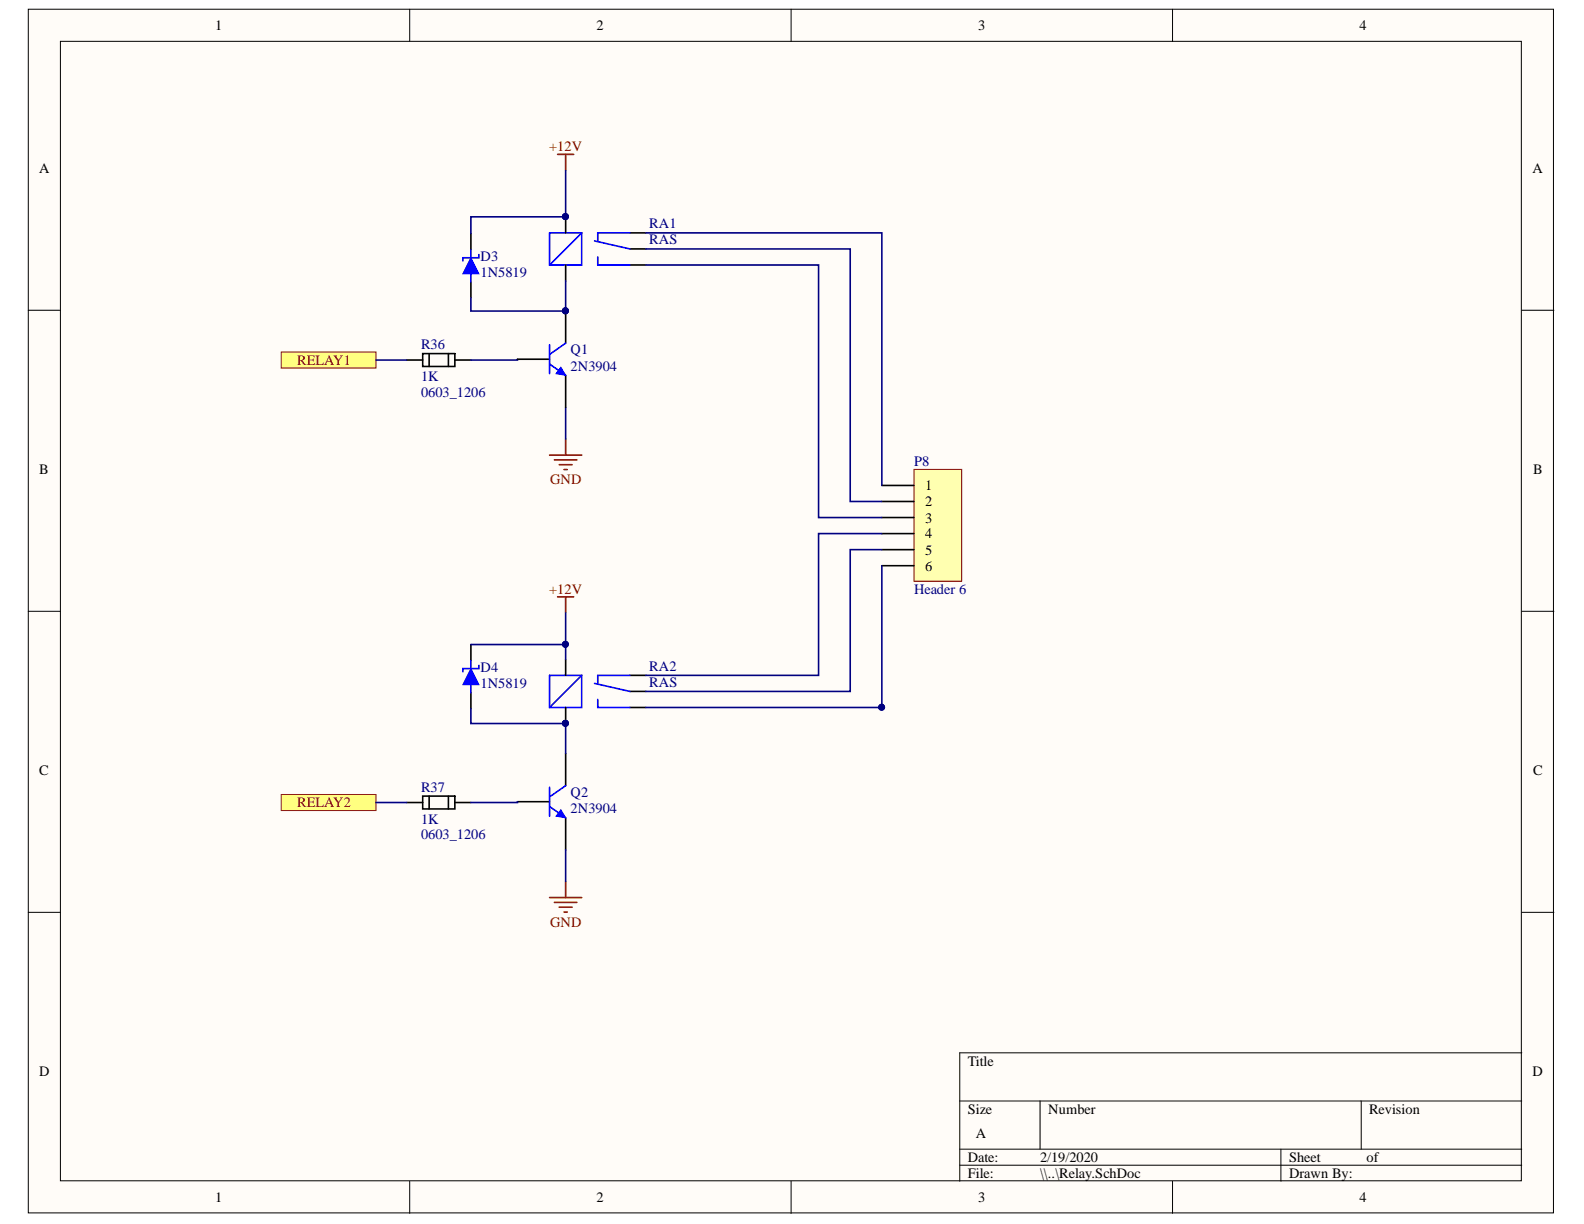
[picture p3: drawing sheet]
<svg xmlns="http://www.w3.org/2000/svg" width="279mm" height="216mm" viewBox="0 0 279 216" stroke-linecap="round" stroke-linejoin="round" font-family="sans-serif">
<defs><g id="words">
<g font-size="2.5">
<text x="38" y="5.3">1</text>
<text x="105.2" y="5.3">2</text>
<text x="172.6" y="5.3">3</text>
<text x="239.8" y="5.3">4</text>
<text x="6.9" y="30.4">A</text>
<text x="270.3" y="30.4">A</text>
<text x="6.9" y="83.6">B</text>
<text x="270.4" y="83.6">B</text>
<text x="163.2" y="86.5">1</text>
<text x="163.2" y="89.3">2</text>
<text x="163.2" y="92.2">3</text>
<text x="163.2" y="95">4</text>
<text x="163.2" y="97.8">5</text>
<text x="163.2" y="100.6">6</text>
<text x="6.9" y="136.7">C</text>
<text x="270.4" y="136.7">C</text>
<text x="6.9" y="189.8">D</text>
<text x="170.7" y="188">Title</text>
<text x="270.3" y="189.8">D</text>
<text x="170.7" y="196.5">Size</text>
<text x="184.9" y="196.5">Number</text>
<text x="241.5" y="196.5">Revision</text>
<text x="172.1" y="200.8">A</text>
<text x="170.7" y="205">Date:</text>
<text x="170.7" y="207.8">File:</text>
<text x="183.5" y="205">2/19/2020</text>
<text x="183.5" y="207.8">\\..\Relay.SchDoc</text>
<text x="227.4" y="205">Sheet</text>
<text x="227.4" y="207.8">Drawn By:</text>
<text x="241.1" y="205">of</text>
<text x="38" y="212.1">1</text>
<text x="105.2" y="212.1">2</text>
<text x="172.6" y="212.1">3</text>
<text x="239.8" y="212.1">4</text>
</g>
<g font-size="2.5" fill="#800000">
<text x="96.9" y="26.6">+12V</text>
<text x="52.4" y="64.4">RELAY1</text>
<text x="97" y="85.4">GND</text>
<text x="96.9" y="104.7">+12V</text>
<text x="52.4" y="142.4">RELAY2</text>
<text x="97" y="163.5">GND</text>
</g>
<g font-size="2.5" fill="#000080">
<text x="114.5" y="40.3">RA1</text>
<text x="84.8" y="46">D3</text>
<text x="114.5" y="43">RAS</text>
<text x="84.8" y="48.9">1N5819</text>
<text x="74.3" y="61.6">R36</text>
<text x="100.7" y="62.5">Q1</text>
<text x="100.7" y="65.4">2N3904</text>
<text x="74.3" y="70">0603_1206</text>
<text x="74.3" y="67.2">1K</text>
<text x="161.2" y="82.3">P8</text>
<text x="161.2" y="104.9">Header 6</text>
<text x="84.8" y="118.5">D4</text>
<text x="114.5" y="118.3">RA2</text>
<text x="84.8" y="121.3">1N5819</text>
<text x="114.5" y="121.1">RAS</text>
<text x="74.3" y="139.6">R37</text>
<text x="100.7" y="140.5">Q2</text>
<text x="100.7" y="143.4">2N3904</text>
<text x="74.3" y="148.1">0603_1206</text>
<text x="74.3" y="145.3">1K</text>
</g>
</g></defs>
<g fill="#fffcf8" stroke="#000" stroke-width=".18">
<path d="M5 1.6h269v212.3h-269z"/>
<path d="M10.7 7.3h257.6v201h-257.6z"/>
</g>
<g fill="none" stroke="#000" stroke-width=".18">
<path d="M72.3 1.6v5.7M139.5 1.6v5.7M206.8 1.6v5.7M5 54.7h5.7M268.4 54.7h5.7M5 107.8h5.7M268.4 107.8h5.7M5 160.9h5.7M268.4 160.9h5.7M169.3 194.2h99.1M183.5 194.2v8.5M240.1 194.2v8.5"/>
<path d="M268.4 185.7h-99.1v22.7M72.3 208.4v5.6M139.5 208.4v5.6M169.3 202.7h99.1M169.3 205.5h99.1M206.8 208.4v5.6M225.9 202.7v5.7"/>
</g>
<path d="M96.9 41.1h5.7v5.6h-5.7zM102.6 41.1l-5.7 5.6M104.9 42.5l6.2 1.4M105.4 45.3v1.4h5.7M111.1 41.1h-5.7v1.4" fill="none" stroke="#00f" stroke-width=".28"/>
<path d="M99.8 38.2v2.9M99.8 46.7v2.9M111.1 41.1h2.8M111.1 43.9h2.8M111.1 46.7h2.8M71.7 63.5h2.9M74.6 62.4h5.6v2.2h-5.6zM75.7 62.4v2.2M79.1 62.4v2.2M80.2 63.5h2.9" fill="none" stroke="#000" stroke-width=".28"/>
<circle cx="99.7" cy="38.2" r=".52" fill="#000080" stroke="#000080" stroke-width=".18"/>
<path d="M98.4 27.2h2.8M99.8 27.2v2.9M99.8 77.4v2.9M96.9 80.3h5.7M97.8 81.1h4M98.6 82h2.3M99.5 82.8h.6" fill="none" stroke="#800000" stroke-width=".28"/>
<path d="M49.6 62.1h16.7v2.8h-16.7z" fill-rule="evenodd" fill="#ffff80" stroke="#800000" stroke-width=".18"/>
<path d="M96.9 119.1h5.7v5.7h-5.7zM102.6 119.1l-5.7 5.7M111.1 119.1h-5.7v1.4M104.9 120.5l6.2 1.5M105.4 123.4v1.4h5.7" fill="none" stroke="#00f" stroke-width=".28"/>
<path d="M99.8 116.3v2.8M111.1 119.1h2.8M99.8 124.8v2.8M111.1 122h2.8M111.1 124.8h2.8M71.7 141.6h2.9M74.6 140.4h5.6v2.3h-5.6zM75.7 140.4v2.3M79.1 140.4v2.3M80.2 141.6h2.9" fill="none" stroke="#000" stroke-width=".28"/>
<circle cx="99.7" cy="127.6" r=".52" fill="#000080" stroke="#000080" stroke-width=".18"/>
<path d="M98.4 105.3h2.8M99.8 105.3v2.8M96.9 158.3h5.7M97.8 159.2h4M99.8 155.5v2.8M98.6 160h2.3M99.5 160.9h.6" fill="none" stroke="#800000" stroke-width=".28"/>
<path d="M49.6 140.1h16.7v2.9h-16.7z" fill-rule="evenodd" fill="#ffff80" stroke="#800000" stroke-width=".18"/>
<path d="M83.1 41.2v2.9M83.1 49.7v2.8" fill="none" stroke="#000" stroke-width=".28"/>
<path d="M83.1 45.5l1.4 2.8h-2.9z" fill="#00f"/>
<path d="M83.1 45.5l1.4 2.8h-2.9z" fill="none" stroke="#00f" stroke-width=".18"/>
<path d="M83.1 44.1v5.6M84.5 44.9v.6h-2.9v.5" fill="none" stroke="#00f" stroke-width=".28"/>
<path d="M83.1 113.7v2.8M83.1 122.2v2.8" fill="none" stroke="#000" stroke-width=".28"/>
<path d="M83.1 117.9l1.4 2.9h-2.9z" fill="#00f"/>
<path d="M83.1 117.9l1.4 2.9h-2.9z" fill="none" stroke="#00f" stroke-width=".18"/>
<path d="M83.1 116.5v5.7M84.5 117.4v.5h-2.9v.6" fill="none" stroke="#00f" stroke-width=".28"/>
<path d="M161.2 82.8h8.4v19.7h-8.4z" fill="#ffffb0" stroke="#800000" stroke-width=".18"/>
<path d="M155.5 85.6h5.7M155.5 88.5h5.7M155.5 91.3h5.7M155.5 94.1h5.7M155.5 97h5.7M155.5 99.8h5.7M99.8 132.9v5.7M91.3 141.4h5.6M99.8 144.2v5.7" fill="none" stroke="#000" stroke-width=".28"/>
<path d="M96.9 138.9v5.1M99.8 138.6l-2.9 2M96.9 142.3l2.9 1.9" fill="none" stroke="#00f" stroke-width=".28"/>
<path d="M98.9 142.8l.9 1.4-1.7-.2z" fill="#00f"/>
<path d="M98.9 142.8l.9 1.4-1.7-.2z" fill="none" stroke="#00f" stroke-width=".18"/>
<g fill="none" stroke="#000080" stroke-width=".28">
<path d="M99.8 30.1v8.1h-16.7v3M99.8 49.6v5.3h-16.7v-2.4M113.9 41.1h41.6v44.5M113.9 43.9h36.1v44.6h5.5M113.9 46.7h30.5v44.6h11.1M66.3 63.5h5.4M91.3 63.4v.1h-8.2M99.8 71.9v5.5M155.5 99.8v25M155.5 97h-5.5v25h-36.1M155.5 94.1h-11.1v25h-30.5M83.1 113.7h16.7"/>
<path d="M99.8 108.1v8.2M83.1 125v2.6h16.7v5.3M113.9 124.8h41.6M66.3 141.6h5.4M91.3 141.4v.2h-8.2M99.8 149.9v5.6"/>
</g>
<g fill="#000080" stroke="#000080" stroke-width=".18">
<circle cx="99.7" cy="38.2" r=".52"/>
<circle cx="99.7" cy="54.8" r=".52"/>
<circle cx="99.7" cy="127.6" r=".52"/>
<circle cx="99.7" cy="113.6" r=".52"/>
<circle cx="155.5" cy="124.7" r=".52"/>
</g>
<path d="M99.8 54.9v5.6M91.3 63.4h5.6M99.8 66.2v5.7" fill="none" stroke="#000" stroke-width=".28"/>
<path d="M96.9 64.2l2.9 2M96.9 60.8v5.1M99.8 60.5l-2.9 2" fill="none" stroke="#00f" stroke-width=".28"/>
<path d="M98.9 64.8l.9 1.4-1.7-.3z" fill="#00f"/>
<path d="M98.9 64.8l.9 1.4-1.7-.3z" fill="none" stroke="#00f" stroke-width=".18"/>
<circle cx="99.7" cy="54.8" r=".52" fill="#000080" stroke="#000080" stroke-width=".18"/>
<use href="#words"/>
</svg>
